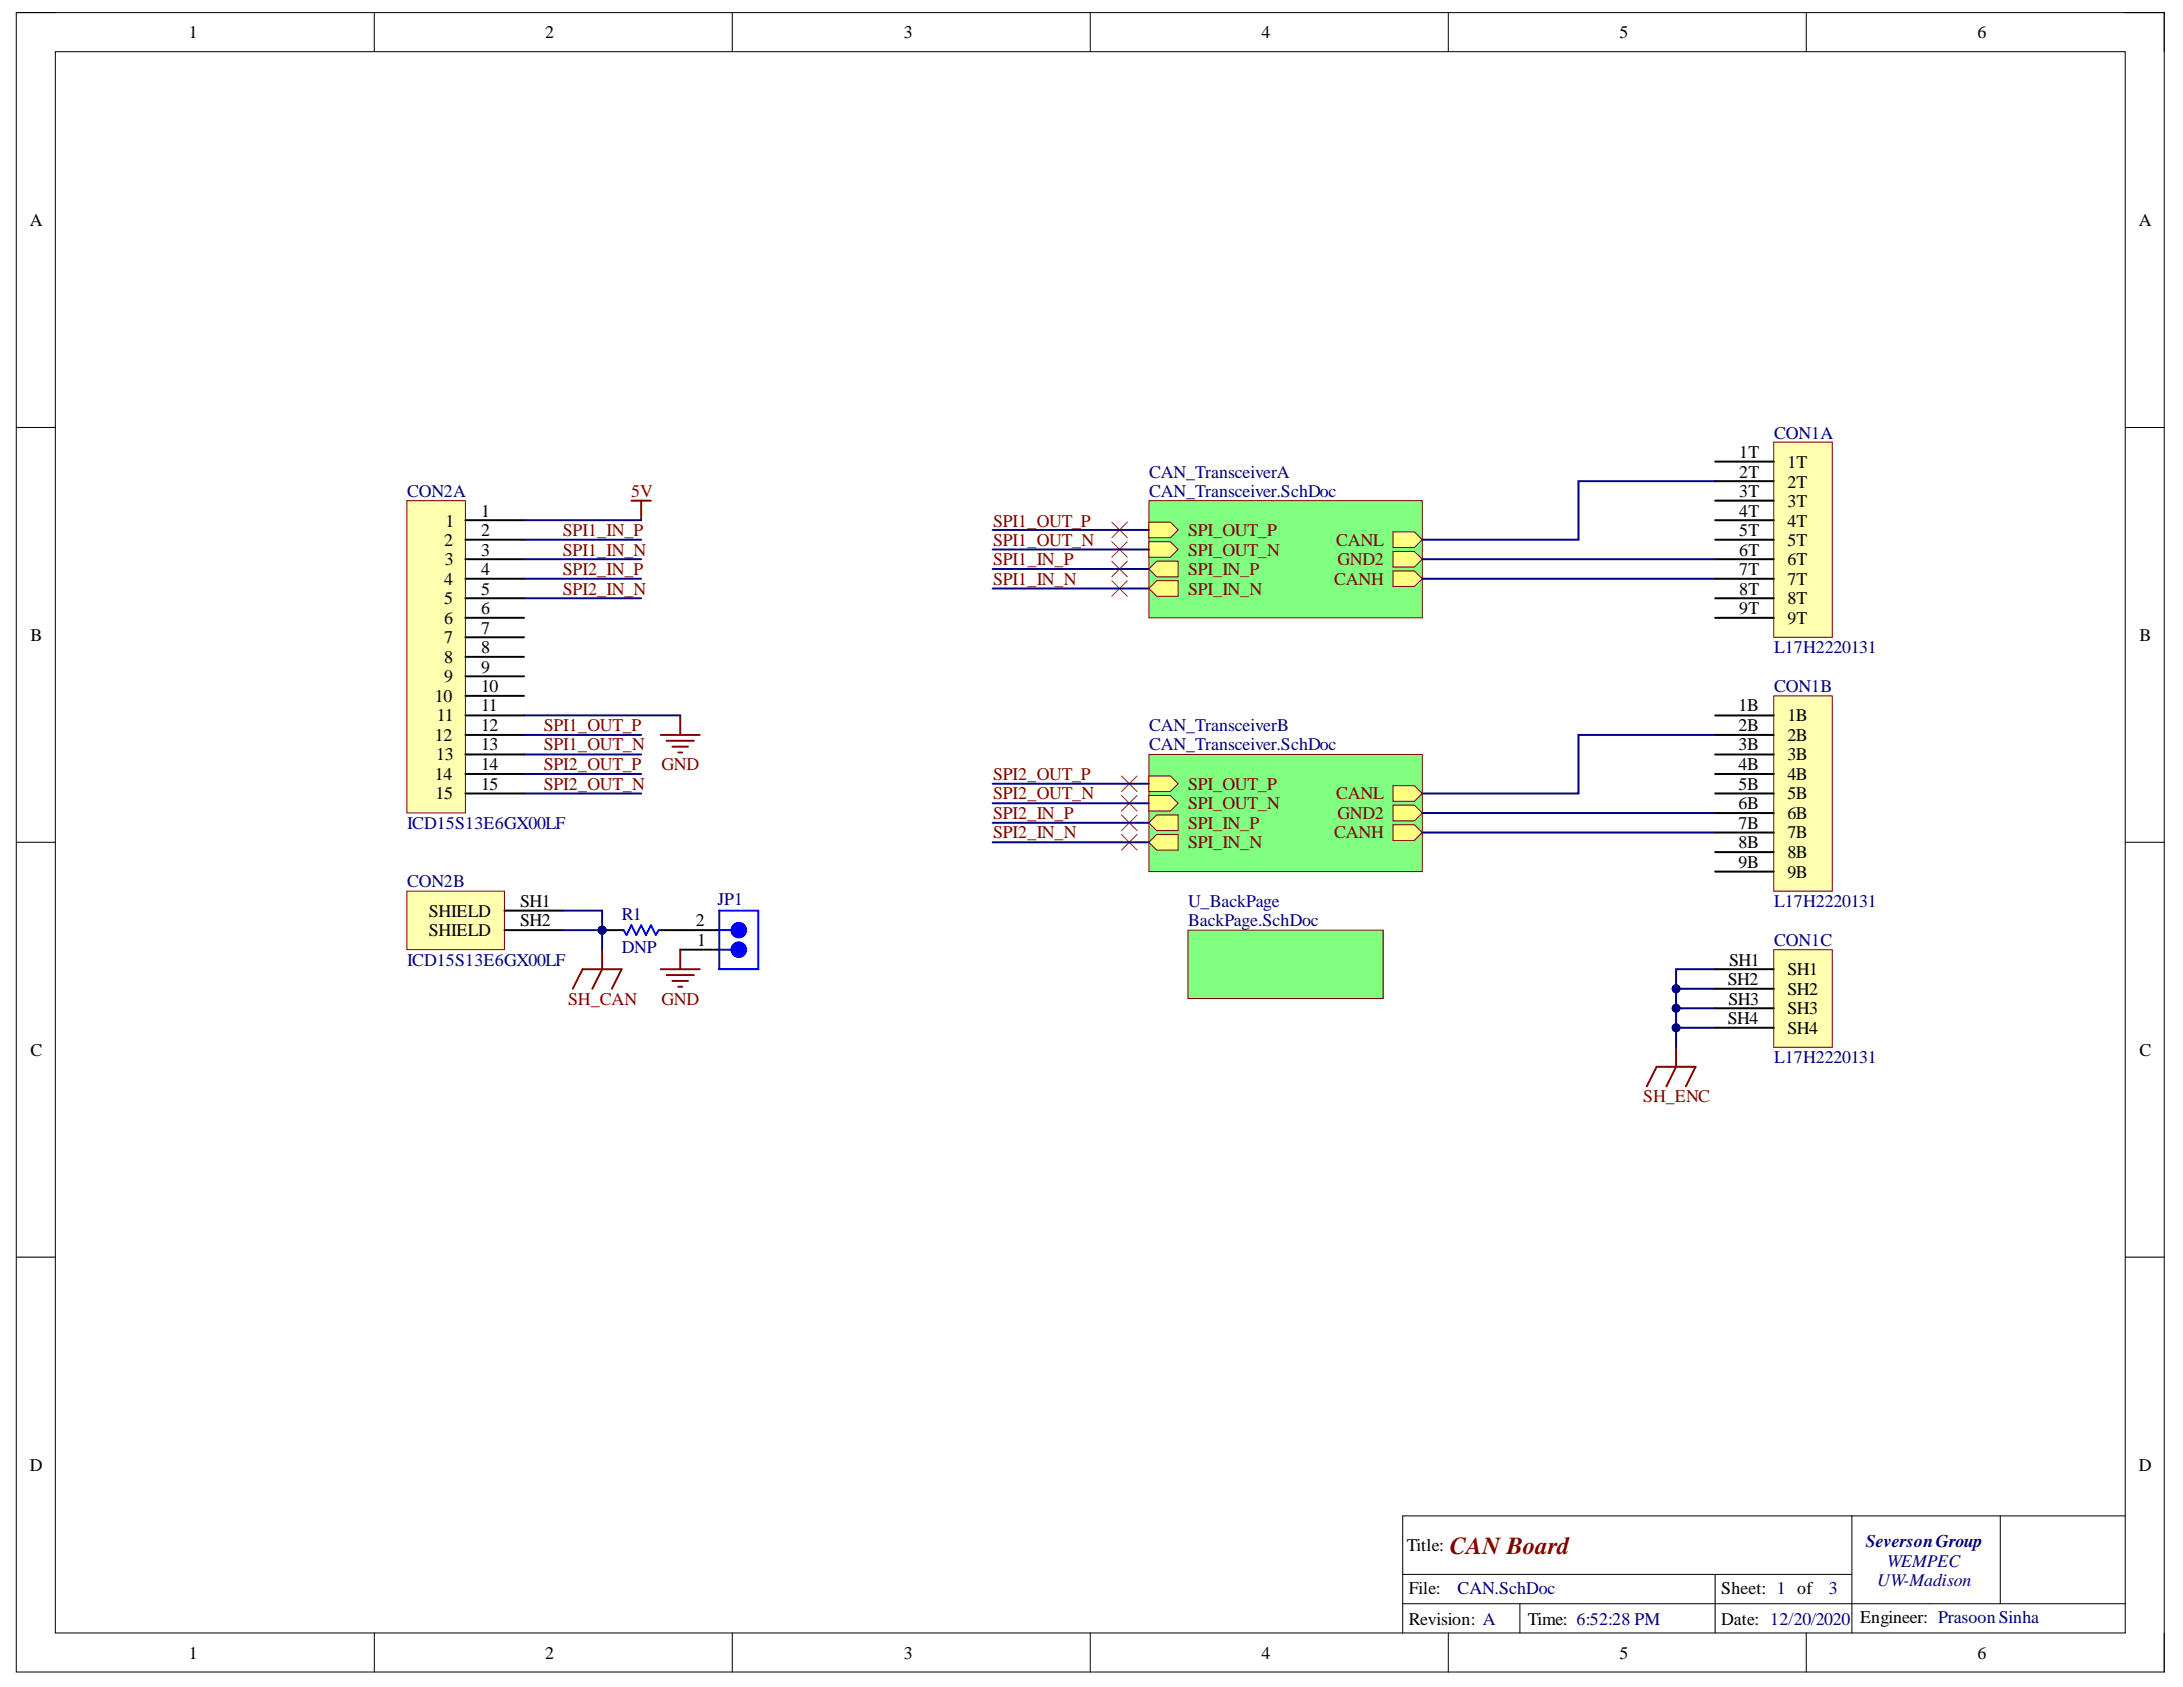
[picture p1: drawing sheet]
<svg xmlns="http://www.w3.org/2000/svg" width="279mm" height="216mm" viewBox="0 0 279 216" stroke-linecap="round" stroke-linejoin="round" font-family="sans-serif">
<defs><g id="words">
<text font-size="3.1" fill="#800000" x="185.5" y="198.8">CAN Board</text>
<g font-size="2.3">
<text x="24.2" y="4.9">1</text>
<text x="69.8" y="4.9">2</text>
<text x="115.7" y="4.9">3</text>
<text x="161.4" y="4.9">4</text>
<text x="207.3" y="4.9">5</text>
<text x="253.1" y="4.9">6</text>
<text x="3.8" y="28.9">A</text>
<text x="273.8" y="28.9">A</text>
<text x="222.6" y="58.6">1T</text>
<text x="228.8" y="59.9">1T</text>
<text x="222.6" y="61.1">2T</text>
<text x="222.6" y="63.6">3T</text>
<text x="228.8" y="62.4">2T</text>
<text x="228.8" y="64.8">3T</text>
<text x="56.8" y="69.8">2</text>
<text x="57" y="67.4">1</text>
<text x="61.6" y="66.1">1</text>
<text x="61.6" y="68.6">2</text>
<text x="61.6" y="71.1">3</text>
<text x="222.6" y="66.1">4T</text>
<text x="222.6" y="68.6">5T</text>
<text x="222.6" y="71.1">6T</text>
<text x="228.8" y="67.4">4T</text>
<text x="228.8" y="69.8">5T</text>
<text x="56.8" y="74.8">4</text>
<text x="56.8" y="77.4">5</text>
<text x="56.9" y="72.4">3</text>
<text x="61.6" y="73.6">4</text>
<text x="61.6" y="76.1">5</text>
<text x="222.6" y="73.6">7T</text>
<text x="222.6" y="76.1">8T</text>
<text x="228.8" y="72.4">6T</text>
<text x="228.8" y="74.8">7T</text>
<text x="228.8" y="77.4">8T</text>
<text x="3.9" y="82">B</text>
<text x="56.8" y="79.8">6</text>
<text x="56.8" y="82.3">7</text>
<text x="61.6" y="78.6">6</text>
<text x="61.6" y="81.1">7</text>
<text x="61.6" y="83.6">8</text>
<text x="222.6" y="78.6">9T</text>
<text x="228.8" y="79.8">9T</text>
<text x="273.8" y="82">B</text>
<text x="55.6" y="89.9">10</text>
<text x="56.8" y="84.9">8</text>
<text x="56.8" y="87.3">9</text>
<text x="61.6" y="86.1">9</text>
<text x="61.6" y="88.6">10</text>
<text x="55.6" y="94.9">12</text>
<text x="55.9" y="92.3">11</text>
<text x="61.6" y="91.1">11</text>
<text x="61.6" y="93.6">12</text>
<text x="222.5" y="91.1">1B</text>
<text x="222.5" y="93.6">2B</text>
<text x="228.8" y="92.3">1B</text>
<text x="228.8" y="94.9">2B</text>
<text x="55.6" y="99.8">14</text>
<text x="55.8" y="97.3">13</text>
<text x="61.6" y="96">13</text>
<text x="61.6" y="98.6">14</text>
<text x="61.6" y="101.1">15</text>
<text x="222.5" y="96">3B</text>
<text x="222.5" y="98.6">4B</text>
<text x="222.5" y="101.1">5B</text>
<text x="228.8" y="97.3">3B</text>
<text x="228.8" y="99.8">4B</text>
<text x="55.7" y="102.3">15</text>
<text x="222.5" y="103.6">6B</text>
<text x="222.5" y="106.1">7B</text>
<text x="228.8" y="102.3">5B</text>
<text x="228.8" y="104.8">6B</text>
<text x="228.8" y="107.3">7B</text>
<text x="222.5" y="108.6">8B</text>
<text x="222.5" y="111.1">9B</text>
<text x="228.8" y="109.8">8B</text>
<text x="228.8" y="112.4">9B</text>
<text x="54.9" y="117.3">SHIELD</text>
<text x="54.9" y="119.8">SHIELD</text>
<text x="66.6" y="116.1">SH1</text>
<text x="66.6" y="118.5">SH2</text>
<text x="89.1" y="118.5">2</text>
<text x="89.2" y="121.1">1</text>
<text x="221.3" y="123.6">SH1</text>
<text x="228.8" y="124.8">SH1</text>
<text x="221.2" y="126.1">SH2</text>
<text x="221.2" y="131">SH4</text>
<text x="221.2" y="128.6">SH3</text>
<text x="228.8" y="127.3">SH2</text>
<text x="228.8" y="129.8">SH3</text>
<text x="3.9" y="135.1">C</text>
<text x="228.8" y="132.3">SH4</text>
<text x="273.8" y="135.1">C</text>
<text x="3.8" y="188.2">D</text>
<text x="273.8" y="188.2">D</text>
<text x="180" y="198.5">Title:</text>
<text x="180.3" y="204">File:</text>
<text x="180.3" y="208">Revision: A</text>
<text x="195.5" y="208">Time: 6:52:28 PM</text>
<text x="220.3" y="208">Date: 12/20/2020</text>
<text x="220.3" y="204">Sheet: 1 of</text>
<text x="238.1" y="207.7">Engineer: PrasoonSinha</text>
<text x="24.2" y="212.3">1</text>
<text x="69.8" y="212.3">2</text>
<text x="115.7" y="212.3">3</text>
<text x="161.4" y="212.3">4</text>
<text x="207.3" y="212.3">5</text>
<text x="253.1" y="212.3">6</text>
</g>
<g font-size="2.3" fill="#000080">
<text x="227.1" y="56.1">CON1A</text>
<text x="52.1" y="63.6">CON2A</text>
<text x="147.1" y="61.1">CAN_TransceiverA</text>
<text x="147.1" y="63.6">CAN_Transceiver.SchDoc</text>
<text x="227.1" y="83.6">L17H2220131</text>
<text x="227.1" y="88.6">CON1B</text>
<text x="147.1" y="93.6">CAN_TransceiverB</text>
<text x="147.1" y="96">CAN_Transceiver.SchDoc</text>
<text x="52.1" y="106.1">ICD15S13E6GX00LF</text>
<text x="52.1" y="113.5">CON2B</text>
<text x="79.6" y="117.7">R1</text>
<text x="91.8" y="115.8">JP1</text>
<text x="152.1" y="116.1">U_BackPage</text>
<text x="152.1" y="118.5">BackPage.SchDoc</text>
<text x="227.1" y="116.1">L17H2220131</text>
<text x="52.1" y="123.6">ICD15S13E6GX00LF</text>
<text x="79.6" y="121.9">DNP</text>
<text x="227.1" y="121.1">CON1C</text>
<text x="227.1" y="136">L17H2220131</text>
<text x="238.8" y="198">SeversonGroup</text>
<text x="240.3" y="203">UW-Madison</text>
<text x="241.5" y="200.5">WEMPEC</text>
<text x="186.6" y="204">CAN.SchDoc</text>
<text x="234.1" y="204">3</text>
</g>
<g font-size="2.3" fill="#800000">
<text x="80.8" y="63.6">5V</text>
<text x="72.1" y="68.6">SPI1_IN_P</text>
<text x="72.1" y="71.1">SPI1_IN_N</text>
<text x="127.1" y="67.4">SPI1_OUT_P</text>
<text x="127.1" y="69.8">SPI1_OUT_N</text>
<text x="152.1" y="71.1">SPI_OUT_N</text>
<text x="152.1" y="68.6">SPI_OUT_P</text>
<text x="171" y="69.8">CANL</text>
<text x="72.1" y="73.6">SPI2_IN_P</text>
<text x="72.1" y="76.1">SPI2_IN_N</text>
<text x="127.1" y="72.4">SPI1_IN_P</text>
<text x="127.1" y="74.8">SPI1_IN_N</text>
<text x="152.1" y="76.1">SPI_IN_N</text>
<text x="152.1" y="73.6">SPI_IN_P</text>
<text x="170.7" y="74.8">CANH</text>
<text x="171.2" y="72.4">GND2</text>
<text x="69.6" y="93.6">SPI1_OUT_P</text>
<text x="69.6" y="96">SPI1_OUT_N</text>
<text x="69.6" y="98.6">SPI2_OUT_P</text>
<text x="69.6" y="101.1">SPI2_OUT_N</text>
<text x="84.7" y="98.6">GND</text>
<text x="127.1" y="99.8">SPI2_OUT_P</text>
<text x="152.1" y="101.1">SPI_OUT_P</text>
<text x="127.1" y="102.3">SPI2_OUT_N</text>
<text x="127.1" y="104.8">SPI2_IN_P</text>
<text x="127.1" y="107.3">SPI2_IN_N</text>
<text x="152.1" y="106.1">SPI_IN_P</text>
<text x="152.1" y="103.6">SPI_OUT_N</text>
<text x="170.7" y="107.3">CANH</text>
<text x="171" y="102.3">CANL</text>
<text x="171.2" y="104.8">GND2</text>
<text x="152.1" y="108.6">SPI_IN_N</text>
<text x="72.7" y="128.6">SH_CAN</text>
<text x="84.7" y="128.6">GND</text>
<text x="210.3" y="141">SH_ENC</text>
</g>
</g></defs>
<path d="M2.1 1.6h274.9v212.4h-274.9z" fill="none" stroke="#000" stroke-width=".13"/>
<path d="M7.1 6.6h264.9v202.4h-264.9z" fill-rule="evenodd" fill="#fff"/>
<g fill="none" stroke="#000" stroke-width=".13">
<path d="M2.1 1.6h5M7.1 6.6h264.9v202.4h-264.9zM47.9 1.6v5M93.7 1.6v5M139.5 1.6v5M185.4 1.6v5M231.2 1.6v5M272 1.6h5v5M2.1 54.7h5M272 54.7h5M2.1 107.8h5M272 107.8h5"/>
<path d="M2.1 160.9h5M272 160.9h5M237 194v15M256 194v11.2M272 194h-92.5v15M47.9 209v5M93.7 209v5M139.5 209v5M179.5 201.5h57.5M179.5 205.2h92.5M185.4 209v5M194.5 205.2v3.8"/>
<path d="M219.5 201.5v7.5M231.2 209v5M277 209v5"/>
</g>
<path d="M52.1 64.1h7.5v39.9h-7.5z" fill-rule="evenodd" fill="#ffffb0"/>
<path d="M52.1 64.1h7.5v39.9h-7.5z" fill="none" stroke="#800000" stroke-width=".13"/>
<g fill="none" stroke="#000" stroke-width=".25">
<path d="M59.6 66.6h7.5M59.6 69.1h7.5M59.6 71.6h7.5M59.6 74.1h7.5M59.6 76.6h7.5M59.6 79.1h7.5M59.6 81.6h7.5M59.6 84.1h7.5M59.6 86.6h7.5M59.6 89.1h7.5M59.6 91.6h7.5M59.6 94.1h7.5"/>
<path d="M59.6 96.6h7.5M59.6 99.1h7.5M59.6 101.5h7.5"/>
</g>
<path d="M52.1 114h12.5v7.5h-12.5z" fill-rule="evenodd" fill="#ffffb0"/>
<path d="M52.1 114h12.5v7.5h-12.5z" fill="none" stroke="#800000" stroke-width=".13"/>
<path d="M64.6 116.5h7.5M64.6 119h7.5" fill="none" stroke="#000" stroke-width=".25"/>
<path d="M80.8 64.1h2.5M82.1 64.1v2.5M84.6 94.1h5M85.3 94.8h3.5M86.1 95.6h2M86.8 96.3h.5M87.1 91.6v2.5" fill="none" stroke="#800000" stroke-width=".25"/>
<path d="M147 64.1h35v15h-35z" fill-rule="evenodd" fill="#80ff80"/>
<path d="M147 64.1h35v15h-35z" fill="none" stroke="#800000" stroke-width=".13"/>
<path d="M148 74.3h2.8v2h-2.8l-1-1z" fill-rule="evenodd" fill="#ffff80"/>
<path d="M148 74.3h2.8v2h-2.8l-1-1z" fill="none" stroke="#800000" stroke-width=".13"/>
<path d="M147 72.8l1-1h2.8v2h-2.8z" fill-rule="evenodd" fill="#ffff80"/>
<path d="M147 72.8l1-1h2.8v2h-2.8z" fill="none" stroke="#800000" stroke-width=".13"/>
<path d="M147 69.3h2.8l1 1-1 1h-2.8z" fill-rule="evenodd" fill="#ffff80"/>
<path d="M147 69.3h2.8l1 1-1 1h-2.8z" fill="none" stroke="#800000" stroke-width=".13"/>
<path d="M147 66.8h2.8l1 1-1 1h-2.8z" fill-rule="evenodd" fill="#ffff80"/>
<path d="M147 66.8h2.8l1 1-1 1h-2.8z" fill="none" stroke="#800000" stroke-width=".13"/>
<path d="M178.3 73.1h2.7l1 1-1 1h-2.7z" fill-rule="evenodd" fill="#ffff80"/>
<path d="M178.3 73.1h2.7l1 1-1 1h-2.7z" fill="none" stroke="#800000" stroke-width=".13"/>
<path d="M178.3 68.1h2.7l1 1-1 1h-2.7z" fill-rule="evenodd" fill="#ffff80"/>
<path d="M178.3 68.1h2.7l1 1-1 1h-2.7z" fill="none" stroke="#800000" stroke-width=".13"/>
<path d="M178.3 70.6h2.7l1 1-1 1h-2.7z" fill-rule="evenodd" fill="#ffff80"/>
<path d="M178.3 70.6h2.7l1 1-1 1h-2.7z" fill="none" stroke="#800000" stroke-width=".13"/>
<path d="M147 96.6h35v14.9h-35z" fill-rule="evenodd" fill="#80ff80"/>
<path d="M147 96.6h35v14.9h-35z" fill="none" stroke="#800000" stroke-width=".13"/>
<path d="M147 107.8l1-1h2.8v2h-2.8z" fill-rule="evenodd" fill="#ffff80"/>
<path d="M147 107.8l1-1h2.8v2h-2.8z" fill="none" stroke="#800000" stroke-width=".13"/>
<path d="M148 104.3h2.8v2h-2.8l-1-1z" fill-rule="evenodd" fill="#ffff80"/>
<path d="M148 104.3h2.8v2h-2.8l-1-1z" fill="none" stroke="#800000" stroke-width=".13"/>
<path d="M147 101.8h2.8l1 1-1 1h-2.8z" fill-rule="evenodd" fill="#ffff80"/>
<path d="M147 101.8h2.8l1 1-1 1h-2.8z" fill="none" stroke="#800000" stroke-width=".13"/>
<path d="M147 99.3h2.8l1 1-1 1h-2.8z" fill-rule="evenodd" fill="#ffff80"/>
<path d="M147 99.3h2.8l1 1-1 1h-2.8z" fill="none" stroke="#800000" stroke-width=".13"/>
<path d="M178.3 105.6h2.7l1 .9-1 1.1h-2.7z" fill-rule="evenodd" fill="#ffff80"/>
<path d="M178.3 105.6h2.7l1 .9-1 1.1h-2.7z" fill="none" stroke="#800000" stroke-width=".13"/>
<path d="M178.3 100.6h2.7l1 .9-1 1.1h-2.7z" fill-rule="evenodd" fill="#ffff80"/>
<path d="M178.3 100.6h2.7l1 .9-1 1.1h-2.7z" fill="none" stroke="#800000" stroke-width=".13"/>
<path d="M178.3 103h2.7l1 1.1-1 .9h-2.7z" fill-rule="evenodd" fill="#ffff80"/>
<path d="M178.3 103h2.7l1 1.1-1 .9h-2.7z" fill="none" stroke="#800000" stroke-width=".13"/>
<path d="M73.3 126.5l1.3-2.5h5l-1.3 2.5M77.1 121.5v2.5l-1.3 2.5" fill="none" stroke="#800000" stroke-width=".25"/>
<g fill="none" stroke="#f00" stroke-width=".13">
<path d="M142.3 74.3l2 2M142.3 71.8l2 2M142.3 69.3l2 2M142.3 66.8l2 2M144.3 74.3l-2 2M144.3 71.8l-2 2M144.3 69.3l-2 2M144.3 66.8l-2 2M143.5 99.3l2 2M145.5 99.3l-2 2M143.5 101.8l2 2M143.5 104.3l2 2"/>
<path d="M143.5 106.8l2 2M145.5 101.8l-2 2M145.5 104.3l-2 2M145.5 106.8l-2 2"/>
</g>
<circle cx="77.1" cy="119" r=".5" fill="#000080"/>
<circle cx="77.1" cy="119" r=".5" fill="none" stroke="#000080" stroke-width=".13"/>
<path d="M77.1 119h2.7M84.3 119h2.8" fill="none" stroke="#000" stroke-width=".25"/>
<circle cx="77.1" cy="119" r=".5" fill="#000080"/>
<circle cx="77.1" cy="119" r=".5" fill="none" stroke="#000080" stroke-width=".13"/>
<path d="M79.8 119l.4 .7 .6-1.3 .6 1.3 .7-1.3 .6 1.3 .6-1.3 .6 1.3 .4-.7" fill="none" stroke="#00f" stroke-width=".25"/>
<path d="M152 119h25v8.8h-25z" fill-rule="evenodd" fill="#80ff80"/>
<path d="M152 119h25v8.8h-25z" fill="none" stroke="#800000" stroke-width=".13"/>
<path d="M227 56.6h7.5v25h-7.5z" fill-rule="evenodd" fill="#ffffb0"/>
<path d="M227 56.6h7.5v25h-7.5z" fill="none" stroke="#800000" stroke-width=".13"/>
<path d="M219.5 59.1h7.5M219.5 61.6h7.5M219.5 64.1h7.5M219.5 66.6h7.5M219.5 69.1h7.5M219.5 71.6h7.5M219.5 74.1h7.5M219.5 76.6h7.5M219.5 79.1h7.5" fill="none" stroke="#000" stroke-width=".25"/>
<path d="M227 89.1h7.5v25h-7.5z" fill-rule="evenodd" fill="#ffffb0"/>
<path d="M227 89.1h7.5v25h-7.5z" fill="none" stroke="#800000" stroke-width=".13"/>
<path d="M219.5 91.6h7.5M219.5 94.1h7.5M219.5 96.6h7.5M219.5 99.1h7.5M219.5 101.5h7.5M219.5 104.1h7.5M219.5 106.5h7.5M219.5 109.1h7.5M219.5 111.5h7.5" fill="none" stroke="#000" stroke-width=".25"/>
<path d="M227 121.5h7.5v12.5h-7.5z" fill-rule="evenodd" fill="#ffffb0"/>
<path d="M227 121.5h7.5v12.5h-7.5z" fill="none" stroke="#800000" stroke-width=".13"/>
<path d="M219.5 124h7.5M219.5 126.5h7.5M219.5 129h7.5M219.5 131.5h7.5" fill="none" stroke="#000" stroke-width=".25"/>
<path d="M210.8 139l1.2-2.5h5l-1.2 2.5M214.5 134v2.5l-1.2 2.5" fill="none" stroke="#800000" stroke-width=".25"/>
<path d="M214.5 131.5h5" fill="none" stroke="#000080" stroke-width=".25"/>
<circle cx="214.5" cy="131.5" r=".5" fill="#000080"/>
<circle cx="214.5" cy="131.5" r=".5" fill="none" stroke="#000080" stroke-width=".13"/>
<path d="M67.1 76.6h15M67.1 74.1h15M67.1 71.6h15M67.1 69.1h15M67.1 66.6h15M67.1 99.1h15M67.1 96.6h15M67.1 94.1h15M67.1 91.6h20M67.1 101.5h15M72.1 119h5" fill="none" stroke="#000080" stroke-width=".25"/>
<circle cx="77.1" cy="119" r=".5" fill="#000080"/>
<circle cx="77.1" cy="119" r=".5" fill="none" stroke="#000080" stroke-width=".13"/>
<path d="M72.1 116.5h5v5" fill="none" stroke="#000080" stroke-width=".25"/>
<circle cx="77.1" cy="119" r=".5" fill="#000080"/>
<circle cx="77.1" cy="119" r=".5" fill="none" stroke="#000080" stroke-width=".13"/>
<g fill="none" stroke="#000080" stroke-width=".25">
<path d="M127 75.3h20M127 72.8h20M127 70.3h20M127 67.8h20M182 74.1h37.5M219.5 61.6h-17.5v7.5h-20M219.5 94.1h-17.5v7.4h-20M127 107.8h20M127 105.3h20M127 102.8h20M127 100.3h20M182 106.5h37.5"/>
<path d="M214.5 129h5"/>
</g>
<circle cx="214.5" cy="129" r=".5" fill="#000080"/>
<circle cx="214.5" cy="129" r=".5" fill="none" stroke="#000080" stroke-width=".13"/>
<path d="M214.5 126.5h5" fill="none" stroke="#000080" stroke-width=".25"/>
<circle cx="214.5" cy="126.5" r=".5" fill="#000080"/>
<circle cx="214.5" cy="126.5" r=".5" fill="none" stroke="#000080" stroke-width=".13"/>
<path d="M219.5 124h-5v10" fill="none" stroke="#000080" stroke-width=".25"/>
<circle cx="214.5" cy="126.5" r=".5" fill="#000080"/>
<circle cx="214.5" cy="126.5" r=".5" fill="none" stroke="#000080" stroke-width=".13"/>
<circle cx="214.5" cy="129" r=".5" fill="#000080"/>
<circle cx="214.5" cy="129" r=".5" fill="none" stroke="#000080" stroke-width=".13"/>
<circle cx="214.5" cy="131.5" r=".5" fill="#000080"/>
<circle cx="214.5" cy="131.5" r=".5" fill="none" stroke="#000080" stroke-width=".13"/>
<path d="M182 71.6h37.5M182 104.1h37.5" fill="none" stroke="#000080" stroke-width=".25"/>
<path d="M87.1 119h5M87.1 121.5h5" fill="none" stroke="#000" stroke-width=".25"/>
<path d="M92.1 116.5h5v7.5h-5zM92.1 119h2.5M92.1 121.5h2.5" fill="none" stroke="#00f" stroke-width=".25"/>
<circle cx="94.6" cy="119" r="1" fill="#00f"/>
<circle cx="94.6" cy="119" r="1" fill="none" stroke="#00f" stroke-width=".13"/>
<circle cx="94.6" cy="121.5" r="1" fill="#00f"/>
<circle cx="94.6" cy="121.5" r="1" fill="none" stroke="#00f" stroke-width=".13"/>
<path d="M84.6 124h5M85.3 124.8h3.5M86.1 125.5h2M86.8 126.3h.5M87.1 121.5v2.5" fill="none" stroke="#800000" stroke-width=".25"/>
<use href="#words"/>
</svg>
